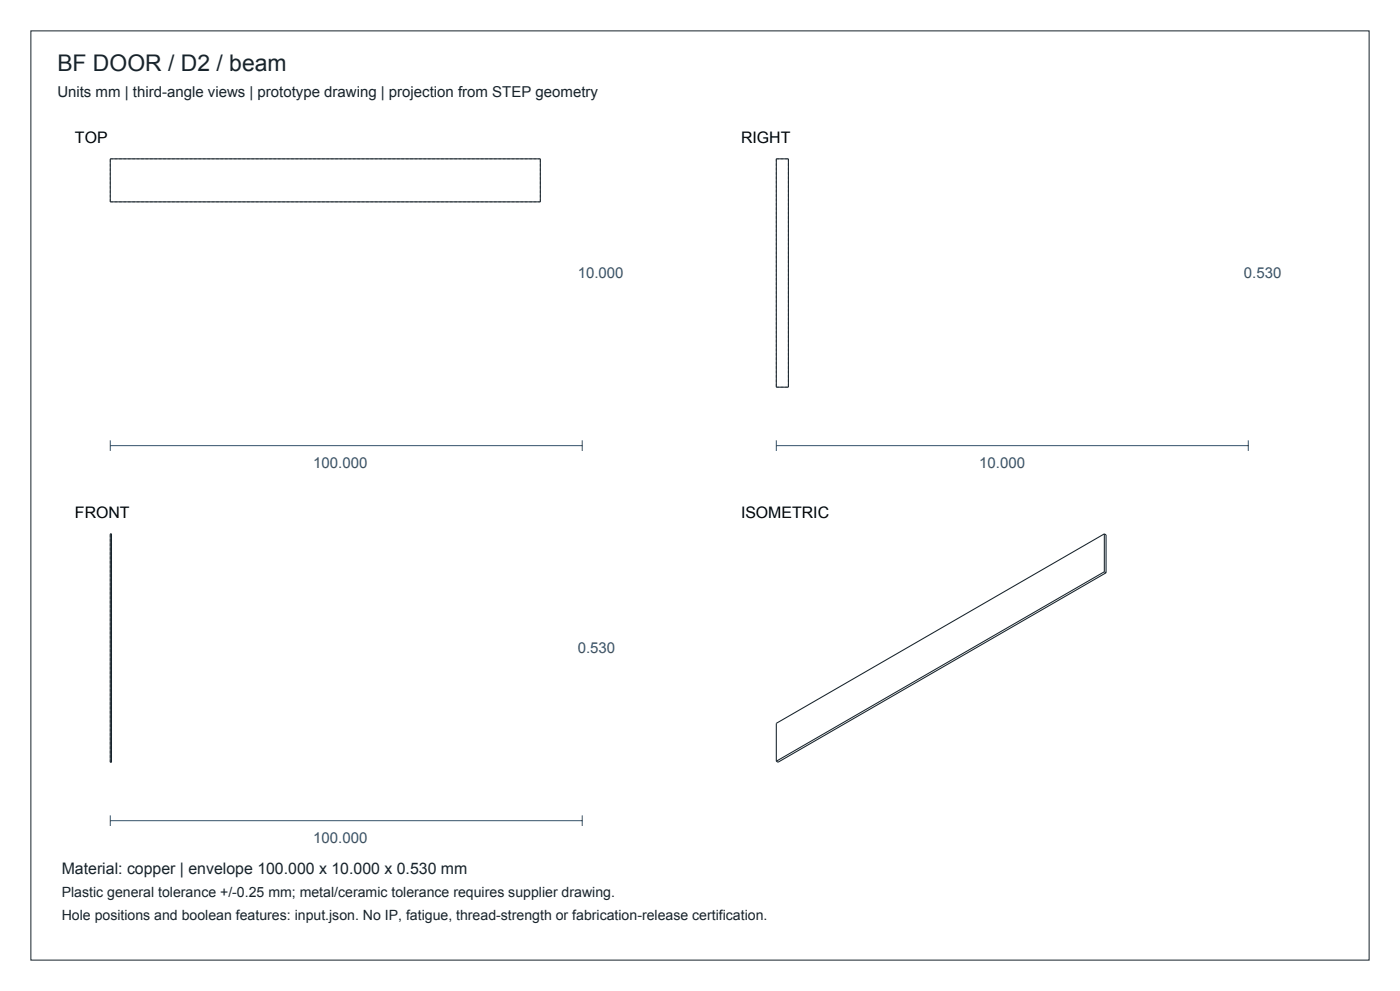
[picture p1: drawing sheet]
<svg xmlns="http://www.w3.org/2000/svg" width="420mm" height="297mm" viewBox="0 0 420 297" stroke-linecap="round" stroke-linejoin="round" font-family="sans-serif">
<defs><g id="words">
<text font-size="6.9" fill="#17232b" x="17.2" y="21.2">BF DOOR / D2 / beam</text>
<g font-size="4.8">
<text x="22.5" y="42.9">TOP</text>
<text x="222.2" y="42.9">RIGHT</text>
<text x="22.5" y="155.3">FRONT</text>
<text x="222.2" y="155.3">ISOMETRIC</text>
</g>
<text font-size="4.8" fill="#17232b" x="18.5" y="261.9">Material: copper | envelope 100.000 x 10.000 x 0.530 mm</text>
<text font-size="4.5" fill="#17232b" x="17.2" y="29.1">Units mm | third-angle views | prototype drawing | projection from STEP geometry</text>
<g font-size="4.5" fill="#34526b">
<text x="173.3" y="83.3">10.000</text>
<text x="373.1" y="83.3">0.530</text>
<text x="93.9" y="140.2">100.000</text>
<text x="293.7" y="140.2">10.000</text>
<text x="173.3" y="195.8">0.530</text>
<text x="93.9" y="252.7">100.000</text>
</g>
<g font-size="4.2" fill="#17232b">
<text x="18.5" y="269.1">Plastic general tolerance +/-0.25 mm; metal/ceramic tolerance requires supplier drawing.</text>
<text x="18.5" y="275.7">Hole positions and boolean features: input.json. No IP, fatigue, thread-strength or fabrication-release certification.</text>
</g>
</g></defs>
<path d="M9.3 9.3h401.3v278.6h-401.3z" fill="none" stroke="#17232b" stroke-width=".3"/>
<path d="M33.1 47.6h129M232.8 47.6h3.7M232.8 47.6v68.5M236.5 47.6v68.5M33.1 60.5v-12.9M33.1 60.5h129M162.1 60.5v-12.9M232.8 116.1h3.7M33.4 160.1h-.3M33.1 228.5v-68.4M33.4 228.5h-.3M33.4 228.5v-68.4" fill="none" stroke="#969696" stroke-width=".32" stroke-dasharray=".8 .5" stroke-linecap="butt"/>
<path d="M33.1 47.6h129v12.9h-129zM232.8 47.6h3.7v68.5h-3.7zM33.1 160.1h.3v68.4h-.3zM331.2 160.1l-98.4 56.8v11.3M331.2 171.4l.5 .3M331.2 160.1v11.3M331.2 160.1l.5 .3v11.3M331.2 171.4l-98.4 56.8M331.7 171.7l-98.3 56.8-.6-.3" fill="none" stroke="#17232b" stroke-width=".32"/>
<path d="M33.1 133.6h141.5M33.1 132v3.2M174.6 132v3.2M232.8 133.6h141.6M232.8 132v3.2M374.4 132v3.2M33.1 244.5v3.1M33.1 246.1h141.5M174.6 244.5v3.1" fill="none" stroke="#34526b" stroke-width=".3"/>
<use href="#words"/>
</svg>
